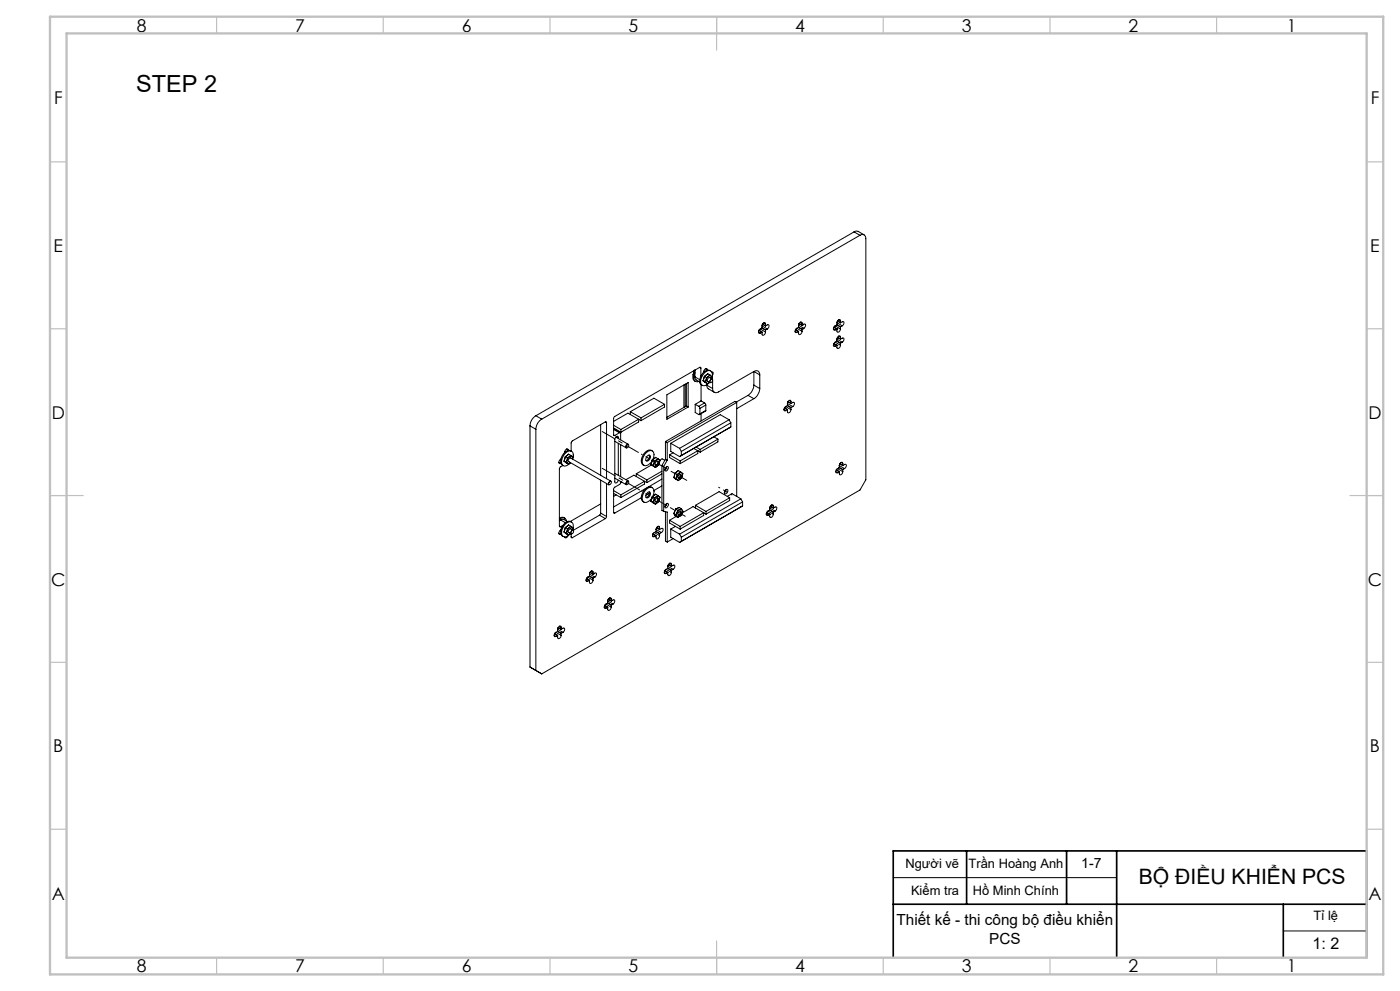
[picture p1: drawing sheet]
<svg xmlns="http://www.w3.org/2000/svg" width="420mm" height="297mm" viewBox="0 0 420 297" stroke-linecap="round" stroke-linejoin="round" font-family="sans-serif">
<defs><g id="words">
<text font-size="7.1" x="40.8" y="27.6">STEP 2</text>
<text font-size="6.3" x="341.6" y="265">BỘ ĐIỀU KHIỂN PCS</text>
<g font-size="5.3">
<text x="41" y="9.5">8</text>
<text x="88.5" y="9.5">7</text>
<text x="138.5" y="9.5">6</text>
<text x="188.5" y="9.5">5</text>
<text x="238.5" y="9.5">4</text>
<text x="288.5" y="9.5">3</text>
<text x="338.5" y="9.5">2</text>
<text x="386" y="9.5">1</text>
<text x="16.2" y="31.3">F</text>
<text x="411.2" y="31.3">F</text>
<text x="16.1" y="75.4">E</text>
<text x="411.1" y="75.4">E</text>
<text x="15.5" y="125.5">D</text>
<text x="410.5" y="125.5">D</text>
<text x="15.4" y="175.5">C</text>
<text x="410.4" y="175.5">C</text>
<text x="16" y="225.5">B</text>
<text x="411" y="225.5">B</text>
<text x="15.5" y="269.8">A</text>
<text x="410.5" y="269.8">A</text>
<text x="41" y="291.4">8</text>
<text x="88.5" y="291.4">7</text>
<text x="138.5" y="291.4">6</text>
<text x="188.5" y="291.4">5</text>
<text x="238.5" y="291.4">4</text>
<text x="288.5" y="291.4">3</text>
<text x="338.5" y="291.4">2</text>
<text x="386" y="291.4">1</text>
</g>
<text font-size="4.8" x="393.8" y="284.4">1: 2</text>
<g font-size="4.6">
<text x="269" y="277.4">Thiết kế - thi công bộ điều khiển</text>
<text x="296.8" y="282.9">PCS</text>
</g>
<text font-size="4.2" x="324.4" y="260.1">1-7</text>
<g font-size="3.9">
<text x="271.6" y="260.1">Người vẽ</text>
<text x="290.6" y="260.1">Trần Hoàng Anh</text>
<text x="273.3" y="268.2">Kiểm tra</text>
<text x="291.8" y="268.2">Hồ Minh Chính</text>
<text x="394.1" y="275.7">Tỉ lệ</text>
</g>
</g></defs>
<path d="M215.6 146l4 2.3" fill="none" stroke="#000" stroke-width=".3" stroke-dasharray="15.2 1.3 1.3 1.3" stroke-dashoffset="14.8"/>
<path d="M197.7 139.2l8.3 4.8" fill="none" stroke="#000" stroke-width=".3" stroke-dasharray="15.2 1.3 1.3 1.3" stroke-dashoffset="12.4"/>
<path d="M180.7 140.4l11.2 6.4" fill="none" stroke="#000" stroke-width=".3" stroke-dasharray="15.2 1.3 1.3 1.3" stroke-dashoffset="10.7"/>
<path d="M196.2 138.3l-3.8-2.2M196.2 149.3l-3.8-2.2" fill="none" stroke="#000" stroke-width=".3" stroke-dasharray="15.2 1.3 1.3 1.3" stroke-dashoffset="15"/>
<path d="M205.6 154.7l-7.9-4.5" fill="none" stroke="#000" stroke-width=".3" stroke-dasharray="15.2 1.3 1.3 1.3" stroke-dashoffset="12.6"/>
<path d="M180.7 129.3l10.8 6.3" fill="none" stroke="#000" stroke-width=".3" stroke-dasharray="15.2 1.3 1.3 1.3" stroke-dashoffset="10.9"/>
<g fill="none" stroke="#000" stroke-width=".3">
<path d="M256.2 69.5l.7-.3 .6 .2 1.7 1M256.2 69.5l1.8 1M256.2 69.5l-95.4 55.1M258 70.5a1.07 1.07 0 0 1 1.2-.1 1.07 1.07 0 0 1 .6 1.1v72.3l-1.8 3.1-95.5 55.1-3.5-2.1v-72.3M258 70.5l-95.5 55.1M227.5 99.5l.6 .3M227.8 98.8l-.1 .2 .9 .5M228.1 98.6l-.6 .9 .2 .4 .4-.1M228.1 98.6l1.6 .9M228.6 99.5v.1M228.6 98.3l-.5 .3M228.6 99.5l-.5 .3"/>
<path d="M228.6 98.3l1.1 .6M228.6 97.7v.6M228.6 97.7l1.6 .9M228.7 97.2l1 .5M228.8 97.2l-.2 .2M229.1 96.8l.6 .2M229.7 97.6l.7-.3 .3 .2-.1 .7-.4 .4M229.7 97l-.2-.3-.4 .1-.5 .9M229.7 99.5l-.2 .5-.6 .5-.3-.2v-.7M229.7 97v.6M229.7 98.9v.6M230.2 98.6l-.5 .3"/>
<path d="M238.5 99.3l.5 .3M238.8 98.6l-.1 .2M239 98.4l-.5 .9 .2 .4 .3-.1M239 98.4l1.6 .9M239.6 98.1h.1M239.5 99.3h.1M239.5 99.3l-.8-.5 .8 .5M239.5 98.1l-.5 .3M239.5 99.3l-.5 .3M239.5 98.1l1.1 .6M239.6 97.5v.6M239.6 97.5l1.6 .9"/>
<path d="M239.7 96.9l.9 .6M239.7 97l-.1 .2M240.1 96.6l.5 .3M240.6 98.7h.1M240.6 97.5l.7-.4 .4 .2v.4l-.5 .7M240.6 97.5h.1M240.6 96.9l-.1-.4-.4 .1-.5 .9M240.6 99.3l-.3 .8-.4 .2-.3-.1v-.9M240.6 96.9v.6M240.6 98.7v.6M241.2 98.4l-.6 .3M250 98.6l.5 .3"/>
<path d="M250.2 98.1l.9 .5M250.3 97.9l-.1 .2 .9 .5M250.5 97.6l-.5 1 .2 .3h.3M250.5 97.6l1.6 1M251.1 98.6h.1M251.1 98.6v.8l.3 .2 .4-.3 .3-.7M251.1 97.3v.1M251.1 96.7v.6M251.1 97.4l-.6 .2M251.1 98.6l-.6 .3M251.1 96.7l1.6 .9M251.1 97.4l1 .6"/>
<path d="M251.1 97.3l1.1 .7M251.1 96.4l.2-.2 .9 .5M251.6 95.8l.5 .3M252.1 96.7h.1M252.1 96.1l-.1-.3h-.4l-.5 .9M252.1 96.1v.6M252.1 98v.6M252.2 98h-.1M252.2 96.7l.7-.3 .3 .1-.2 .8-.3 .3M252.7 97.6l-.5 .4M200.1 118.3l6.3-3.7v7.4l-6.3 3.7zM205.2 115.4v6.7"/>
<path d="M205.6 115.1v6.8M205.9 114.9v6.8M207.9 112.4h.1M207.9 112.3v.1M208.3 111.1l-.3 1.1M208.3 111.1l.1 .1M208.3 111.1h.1M208.3 111.1l-.2 .8M208.5 110.9l-.2 .2M208.5 111.1l-.5 1a1.48 1.48 0 0 0 .6 2.2M208.5 111.7l-.2 .6a1.26 1.26 0 0 0-.1 1.5 1.26 1.26 0 0 0 1.5 .5M208.5 113l.2 .7 1.2 .8"/>
<path d="M208.5 110.9v2.1M208.5 113l1.4 .8M209.9 110.1h.2l.2 .2M209.9 110.1l-25.5 14.7-.3 .5v5M209.9 110.1l.4 .2M210.3 112.7l-.3 .6a1.5 1.5 0 0 0 .7 2.2M210.3 110.3v2.4M210.3 115.3v4.9M211 114.1h.1M211 114.1l1.3 .9M211 114.1l.6 .4M211.1 111.4h.1"/>
<path d="M211.1 111.2l.2 .1M211.3 112.8h.1M211.3 112.8l-.3 1.3M211.3 112.8l.6 .4M211.6 114.5l.7 .5M211.7 110.5l.5 .3M211.7 114.5l.6 .5M211.7 114.5h-.1M211.9 113.2h.1M211.9 113.2l-.3 1.3M212 115.4l.3 1 2 1.2M212 113.2l-.3 1.3"/>
<path d="M212 115.4l1.8 1M212 115.3v.1M212.2 110.8v-.2a.77 .77 0 0 0-.8 .1 .77 .77 0 0 0-.3 .8M212.2 110.8v.1M212.3 112l-1 .8M212.3 115l.6-.4-.6 .4M212.3 112h.1M212.3 115h.1M212.3 112l.7 .4M212.9 113.2l.8 .4a.74 .74 0 0 0-.7 1.1l-.7-.4M213 112.4l.6 .5M213 112.4l-1.1 .8"/>
<path d="M213 112.4v.1M213 112.5l-1 .7M213 112.5l.6 .5-.1 .5M213.1 113.3a.63 .63 0 0 0-.8 .2 .63 .63 0 0 0 .2 .9M213.2 111.2l-.3-.2a2.2 2.2 0 0 0-2.6 1.7M213.3 113.8l.2-.2a.55 .55 0 0 1 .2 .7 .55 .55 0 0 1-.7 .3zM213.5 111.5l.4 .1-.2 .9M213.6 112.9v.2M213.6 113a1.22 1.22 0 0 0-.2-1.7 1.22 1.22 0 0 0-1.7 .1 3.2 3.2 0 0 0-1.2 4 1.69 1.69 0 0 0 2.3-.8M213.6 113l-.1 .5M213.8 114.1v2.3M224.4 118.5l1.8 1"/>
<path d="M224.4 118.5l-3.5 2M226.2 111.3l-10.7 6.2a1.09 1.09 0 0 1-1.2 .1 1.09 1.09 0 0 1-.5-1.2M226.2 111.3a1.07 1.07 0 0 1 1.2-.1 1.07 1.07 0 0 1 .5 1.2M226.2 115.4a4.1 4.1 0 0 1-1.8 3.1M226.2 119.5l-5.2 3M226.2 111.3l1.7 1.1M226.2 115.4l1.7 1M226.2 111.3v4.1M227.9 116.4a3.9 3.9 0 0 1-1.7 3.1M227.9 112.4v4M250 103.5l.5 .3M250.2 103l.9 .5"/>
<path d="M250.3 102.8l-.1 .2 .9 .5M250.5 102.5l-.5 1 .2 .3h.3M250.5 102.5l1.6 1M251.1 103.5h.1M251.1 102.2v.1M251.1 101.6v.6M251.1 102.3l-.6 .2M251.1 103.5l-.6 .3M251.1 101.6l1.6 .9M251.1 102.3l1 .6M251.1 102.2l1.1 .7M251.2 101.1l1 .5"/>
<path d="M251.3 101.1l-.2 .2M251.6 100.7l.5 .3M252.1 103.5l-.3 .7-.4 .3-.3-.2v-.8M252.1 102.9h.1M252.1 101.6h.1M252.1 101l-.1-.3h-.4l-.5 .9M252.1 101v.6M252.1 102.9v.6M252.2 101.6l.7-.3 .3 .1-.2 .8-.3 .3M252.7 102.5l-.5 .4M159 127.6l1.8 1.1M160.8 124.6a3.7 3.7 0 0 0-1.8 3"/>
<path d="M160.8 124.6l1.7 1M160.8 128.7v72.2M162.5 125.6a3.7 3.7 0 0 0-1.7 3.1M167.6 138.6l.6 .3M168.2 137.6a.77 .77 0 0 0-.2 1.4l.2-.1M168.2 138.8v.1M168.9 139.5l-.8 .4-.3 .5v17.3M169.3 138.2l1.2 .9M169.3 138.2l.6 .4M169.6 136.9l-.3 1.3M169.6 136.9h.1M169.6 136.9l.7 .4"/>
<path d="M169.9 138.6h.1M169.9 138.6l.6 .5M169.9 134.6l.6 .3M170 138.6l.6 .5M170.3 137.3h.1M170.3 137.3l-.4 1.3M170.3 137.3l-.3 1.3M170.5 134.9l-.1-.2a.78 .78 0 0 0-1 .9M170.5 134.9v.1M170.6 136.1h.1M170.6 136.1l-1 .8M170.6 139.1l.5-.4-.5 .4"/>
<path d="M170.6 136.1l.6 .4M170.6 139.1h-.1M171.2 137.3l12.1 6.9a.76 .76 0 0 0-.7 1.1l-12-7M171.2 136.5l.7 .5M171.2 136.5l-.9 .8M171.2 136.5l.1 .1M171.3 136.6l-1 .7M171.3 136.6l.6 .5M171.4 137.3a.64 .64 0 0 0-.8 .3 .64 .64 0 0 0 .1 .8M171.5 135.3a2.26 2.26 0 0 0-3.1 1.8 1.67 1.67 0 0 0 .6 2.5M171.9 137a1.26 1.26 0 0 0-.4-1.7 1.26 1.26 0 0 0-1.7 .4 2.77 2.77 0 0 0-.8 3.9 1.77 1.77 0 0 0 2.1-.9M171.9 137.1l-.1 .5"/>
<path d="M171.9 137v.1M171.9 137.1v.1M180.2 127.2v15.2M181.6 126.4h.3l.1 .2M181.6 126.4l-10 5.8-.3 .5v2.5M181.6 126.4l.4 .2M182 126.6v16.9M184.1 128.5l.6 .4M184.1 130.3l.3 .2M184.1 128.4l.4 .3M184.1 127.5l2.2 1.2M184.1 128.3l2.2 1.2"/>
<path d="M184.7 131l3.8 2.2a.71 .71 0 0 0-.6 1l-3.5-1.9M185 130.8l.5 .3M185.5 131.1l-.2-.3h-.3l-.6 .9 .1 12.9 .5 .1 .5-.8M185.5 131.1v.3M185.5 132.9v9.5M185.8 129.7h.4v2.1M185.8 129.7l-1.7-1 .2-.1 1.8 1.1M185.8 129.7l-1.4 .8M186.2 133.3v9.6M186.3 128.7v.8M188.1 133.4l.3-.2a.54 .54 0 0 1 .1 .7 .54 .54 0 0 1-.6 .2zM189.1 123.4v.8"/>
<path d="M189.1 123.4l3.2 1.8M191.6 125.7l-3.2-1.9-4.3 2.5M191.6 125.7l-5.3 3M191.6 125.7v.8l-5.3 3M191.6 125.7l.7 .4M192.3 125.2v.9M194.2 136.7l.5-.3a.94 .94 0 0 1 .2 1.2 .94 .94 0 0 1-1.1 .4v-.6zM194.8 136.4a1.27 1.27 0 0 1-1 1.6M195.3 139.2l1.3 .9M195.3 139.2l.7 .4M195.3 139.2h.1M195.5 139.3l-4.6 2.7"/>
<path d="M195.7 137.9h.1M195.7 135.1a2.26 2.26 0 0 0-3.1 1.9 1.67 1.67 0 0 0 .6 2.4M195.7 137.9l-.4 1.3M195.7 137.9l.6 .4M195.8 137.8l.2-.4a1.41 1.41 0 0 0 .2-1.5 1.41 1.41 0 0 0-1.3-.8 3.4 3.4 0 0 0-2 4.1 1.61 1.61 0 0 0 2.4-.6l.3-.4M196 139.6h.1M196 139.6l.6 .5M196 139.6l.7 .4M196.3 138.3h.1M196.3 138.3l-.3 1.3M196.4 138.3l-.4 1.3M196.7 137.1l-1 .8"/>
<path d="M196.7 137.1l.6 .4M196.8 138.4l.4-.2a.63 .63 0 0 1 .2 .8 .63 .63 0 0 1-.8 .3zM197.3 138.2a.71 .71 0 0 1-.6 1.1M197.3 137.5l.7 .5M197.3 137.5l-1 .8M197.3 137.5h.1M197.3 137.5l-.9 .8M197.6 139.3l-.9 .7M197.6 139.3h.1M197.7 139.3l-1 .8M197.9 137.9l.7-.4 .9 .5M198 138l-.3 1.3"/>
<path d="M198 138l-.4 1.3M198 138h.1M198.6 139.5l.5 .3M198.6 139.5v13.5l.5 .3M199.1 139.8v13.5M199.4 121.2l-3.2-1.9-7.1 4.1M199.4 121.2l-7.1 4M199.4 121.2v.8l-7.1 4.1M199.6 132.3l.6 .3M199.6 137.7l.6 .2M199.6 132.3v5.4M199.6 137.7l-1 1.8"/>
<path d="M200 139.9l-.5 .9M200.2 137.9l-1.1 1.9M200.2 132.6v5.3M200.9 136.3v.8l3.1 1.9M200.9 136.3l3.1 1.8M201.2 132.9v2.4l2.7 1.5M201.2 132.9l2.7 1.5M201.9 135.7l-1 .6M203.9 134.4l.5 .9M204 138.1v.9M204.4 135.3v1.2l-.5 .3M205.2 122.1l-5.1 3"/>
<path d="M205.9 121.7l.5 .3M205.9 121.7l-.7 .4M208.1 134.4l1.2 .7M208.6 121.2v2.4l1.1 .7 .3-.3M208.6 121.2l1 .6M208.8 134l1.2 .7M209.3 135.1l-5.3 3M209.3 135.1v.8l-5.3 3.1M209.3 135.1l.7 .4M209.6 121.8l.4 .6M210 122.4v1.6M210 134.7v.8"/>
<path d="M210.3 124v2.1M210.3 120.2l-1.7 1M210.3 120.2l1.1 .6M211.4 120.8l.3 .6M211.4 120.8l-1.8 1M211.7 123l-1.8 1.2M211.7 121.4l-1.7 1M211.7 123l-1.7 1M211.7 121.4v1.6M214.1 130.9l1.3 .7M215.4 131.6v.8l-5.4 3.1M215.4 131.6l-5.4 3.1"/>
<path d="M218.7 125.8l-14.8 8.6M218.7 125.8l.6 .9M218.7 125.8l-2.6-1.5-14.9 8.6M219.3 126.7l-14.9 8.6M219.3 126.7v1.2M219.3 127.9l-15.4 8.9M219.3 127.9l-.6 .4M221 120.6l-20.8 12M221 120.6v28.2M221 120.6l-.5-.3-20.9 12M235.2 122.8l.5 .3M235.3 122.3l.9 .5"/>
<path d="M235.5 122.1l-.2 .2 .9 .5M235.7 121.8l-.5 1 .1 .3h.4M235.7 121.8l1.6 1M236.2 121.5v.1M236.2 122.8h.1M236.2 120.9v.6M236.2 121.6l-.5 .2M236.2 122.8l-.5 .3M236.2 120.9l1.6 .9M236.2 121.6l1.1 .6M236.2 121.5l1.1 .7M236.4 120.4l.9 .5"/>
<path d="M236.4 120.4l-.1 .2M236.7 120l.6 .3M237.3 122.2h.1M237.3 120.9h.1M237.3 120.3l-.2-.3h-.4l-.5 .9M237.3 122.8l-.3 .7-.4 .3-.3-.2-.1-.8M237.3 120.3v.6M237.3 122.2v.6M237.3 120.9l.7-.4 .3 .2-.1 .8-.4 .3M237.8 121.8l-.5 .4M251.8 139.5v.6M251.8 139.5l1.6 .9"/>
<path d="M252 139l-.2 .2M252.3 138.6l.5 .3M252.8 139.5h.1M252.8 138.9l-.1-.3h-.4l-.5 .9M252.8 139.5l-.8-.5 .9 .5M252.8 138.9v.6M252.9 139.5l.7-.4 .3 .2-.1 .7-.4 .4M167.6 159.8l.6 .3M167.8 155.7l.2-.1a1.1 1.1 0 0 1 1.2-.4 1.1 1.1 0 0 1 .7 1M167.8 155.3l.8-.3 .8 .3M167.8 157.7l.1 .2h.3M167.8 157.7l.4 .2"/>
<path d="M168 159l.2 .1M168.1 158.9l.1 .1M168.2 158.9l-.6 .9 .2 .4 .4-.1M168.2 155.8l.7-.2 1.3 .7M168.2 155.8l-.4 .2M168.2 155.8l1.4 .9M168.2 158.9h.1M168.9 157.4l-.7 .5M169.2 159.4l.1 .1M169.3 159.5l1.2 .8M169.3 159.5l.6 .3M169.6 158.1l-.3 1.4"/>
<path d="M169.6 158.1h.1M169.6 158.1l.7 .4M169.9 159.8h.1M169.9 159.8l.6 .5M170 159.8l.6 .5M170.3 158.5h.1M170.3 158.5l-.4 1.3M170.3 158.5l-.3 1.3M170.6 159.6l.7 .4M170.6 157.3l-1 .8M170.6 157.3l.6 .4M171.2 158.5l.7 .4"/>
<path d="M171.2 157.7l.7 .6M171.2 157.7l-.9 .8M171.2 157.7l.1 .1M171.3 157.8l-1 .7M171.3 157.8l.6 .5M171.3 159.9v1M171.4 158.6a.64 .64 0 0 0-.8 .2 .64 .64 0 0 0 .1 .9M171.5 156.5l-.3-.2a2.76 2.76 0 0 0-3 2.9 1.32 1.32 0 0 0 .8 1.6M171.7 159h.1a.54 .54 0 0 1 .2 .6 .54 .54 0 0 1-.7 .3zM171.9 158.3a1.22 1.22 0 0 0-.2-1.7 1.22 1.22 0 0 0-1.7 .1 3.2 3.2 0 0 0-1.2 4 1.74 1.74 0 0 0 2.3-.8M171.9 158.3l-.1 .5M171.9 158.3h.1"/>
<path d="M171.9 158.3v.1M171.9 158.9a.71 .71 0 0 0-.6 1.1M179.8 154.4l1.8 1M179.8 154.4l-7.9 4.6M180.2 153.8l-.4 .6M180.2 151l-9.1 5.3M180.2 153.8l1.8 1M180.2 143.9v9.9M181.6 155.4l-9.9 5.7M182 154.8l-.4 .6M182 144.9v9.9M182.8 144.4l.4-.2a.55 .55 0 0 1 .1 .7 .55 .55 0 0 1-.7 .3z"/>
<path d="M184.1 153.6l.3 .2M184.1 147l2.2 1.3M184.1 147.9l2.2 1.2M184.4 141.8l4.1 2.4a.72 .72 0 0 0-.6 1.1l-3.5-2M184.9 148.3l-.8 .5M186.2 144.3l-.1 .7-1.7 1-.3 .5v7.1M186.3 148.3v.8M186.5 144.5l-.3 .2M187.8 143.8l2.4-1.4 3.2 1.8M188.1 144.4l.3-.2a.53 .53 0 0 1 .1 .7 .53 .53 0 0 1-.6 .2zM190.9 142l3.2 1.8M190.9 142v.8"/>
<path d="M192.4 149.2l-8 4.6M193.4 144.2l-7.1 4.1M193.4 144.2v.9l-7.1 4M193.4 144.2l.7 .4M193.9 146.3l-9.8 5.6M194.1 143.8v.8M194.4 147.5h.5a1.15 1.15 0 0 1-1 1.7l-.1-.8zM194.8 147.4v.3M194.8 147.7l-.1 .7-.9 .7M194.8 147.8l-1 .6M195.3 150.2l1.3 .9M195.3 150.2l.7 .4"/>
<path d="M195.7 148.9h.1M195.7 146.2a2.26 2.26 0 0 0-3.1 1.8 1.69 1.69 0 0 0 .6 2.5M195.7 148.9l-.4 1.3M195.7 148.9l.6 .4M195.8 148.8l.2-.4a1.43 1.43 0 0 0 .2-1.5 1.43 1.43 0 0 0-1.3-.8 3.4 3.4 0 0 0-2 4.1 1.59 1.59 0 0 0 2.4-.6l.3-.4M196 150.6h.1M196 150.6l.6 .5M196 159.8l-.1 .3 .9 .4M196 150.6l.7 .5M196.3 159.6l-.5 .9 .1 .4 .4-.1M196.3 159.6l1.6 .9M196.3 149.3h.1"/>
<path d="M196.3 149.3l-.3 1.3M196.4 149.3l-.4 1.3M196.7 140l-.1 .1M196.7 151.1h-.1M196.7 148.1l-1 .8M196.7 148.1l.6 .4M196.8 159.3l-.5 .3M196.8 159.3l1.1 .6M196.8 149.4l.4-.2a.63 .63 0 0 1 .2 .8 .63 .63 0 0 1-.8 .3zM196.8 159.3h.1M196.8 158.7v.6M196.8 158.7l1.6 .9"/>
<path d="M196.8 158.4l.2-.2 .9 .5M197.3 149.3a.71 .71 0 0 1-.6 1.1M197.3 148.5l.7 .5M197.3 148.5v.1M197.3 148.5l-1 .8M197.3 148.6l-.9 .7M197.3 148.6l.7 .4M197.3 157.8l.6 .3M197.6 150.3l-.9 .8M197.6 150.3h.1M197.7 150.3l-1 .8M197.9 158.7l.7-.4 .3 .2-.1 .7-.4 .4"/>
<path d="M197.9 158.1l-.2-.4-.4 .1-.5 .9M197.9 158.1v.6M197.9 159.9v.6M197.9 159.9h.1M198 149l-.3 1.3M198 149h.1M198.4 159.6l-.5 .3M198.6 141.2l-4.5 2.6M198.6 142l-4.5 2.6M198.6 145.6l-2.4 1.4M198.6 143.6l-4.2 2.4M199.1 153.3l1.1 .2v9"/>
<path d="M199.6 153.3v8.8l.6 .4M199.7 140.5l-.2 .2M199.8 140l.4-.2a.69 .69 0 0 1 .2 .9 .69 .69 0 0 1-.9 .3zM199.8 151.1l.4-.3a.7 .7 0 0 1 .1 .9 .7 .7 0 0 1-.8 .3zM200 150.9l-.5 .9M200.9 155.9v.8l3.1 1.9M200.9 155.9l3.1 1.9M201.2 158.6v2.4l2.7 1.6M201.2 158.6l2.7 1.5M202.1 153.9l.5 .8M202.1 153.9h.1M202.2 143.1h.1"/>
<path d="M202.2 143.1l.6 .5M202.2 143.1l.6 .4M202.2 143.1l1.3 .9M202.2 153.9l.6 .4M202.2 153.9l.4 .8M202.5 141.8l-.3 1.3M202.5 141.8h.1M202.5 141.8l.7 .4M202.6 154.7h.1M202.6 157.8l-1.4 .8M202.6 154.7l.7 .3M202.7 152.6l-.6 1.3"/>
<path d="M202.7 152.6h.1M202.7 152.6l.6 .4M202.7 152.6l-.5 1.3M202.8 154.8l-1.9 1.1M202.8 143.5h.1M202.8 143.5l.7 .5M202.8 154.3h.1M202.8 154.3l.5 .7M202.9 143.5l.6 .5M202.9 154.3l.4 .7M203.2 142.2h.1M203.2 142.2l-.4 1.3"/>
<path d="M203.2 142.2l-.3 1.3M203.3 153h.1M203.3 153l-.5 1.3M203.3 155h.1M203.4 153l-.5 1.3M203.5 141h.1M203.5 141l-1 .8M203.5 141l.7 .4M203.5 144h.1M203.6 153.5l.3-.3a.63 .63 0 0 1 .4 .7 .63 .63 0 0 1-.7 .5l-.2-.2zM203.7 142.3l.3-.2a.63 .63 0 0 1 .2 .8 .63 .63 0 0 1-.8 .3zM203.7 152.1l-1 .5"/>
<path d="M203.7 152.1h.1M203.7 152.1l.7 .3M204 157.8v.8M204.1 142.2a.71 .71 0 0 1-.6 1.1M204.1 153.2a.69 .69 0 0 1-.6 1.1M204.2 141.4l-1 .8M204.2 141.4v.1M204.2 141.4l.6 .6M204.2 141.5l-1 .7M204.2 141.5l.6 .5M204.3 154.5h.1M204.3 154.5l-1 .5"/>
<path d="M204.4 152.4l.5 .8M204.4 152.4v.1M204.4 152.4l-1.1 .6M204.4 152.5l-1 .5M204.4 152.5l.4 .7M204.5 143.2l-1 .8M204.5 143.2v.1M204.5 143.3l-1 .7M204.8 142l-.3 1.3M204.8 142l-.3 1.2M204.9 153.2l-.6 1.3M204.9 153.2h-.1"/>
<path d="M208.6 151.4v.9M208.6 151.4l3.2 1.9M211.1 153.7l-3.2-1.9-3.3 1.9M211.1 153.7l-7.1 4.1M211.1 153.7v.8l-7.1 4.1M211.1 153.7l.7 .4M211.8 153.3v.8M217.6 146.9l.5-.3a.73 .73 0 0 1 .1 1 .73 .73 0 0 1-.9 .3zM217.8 146.7l-.5 1M218.2 148.8l1.4-.8 2.6 1.5M218.9 149.2l-3.2-1.8-7.1 4M218.9 149.2l-7.1 4.1"/>
<path d="M218.9 149.2v.8l-7.1 4.1M222.2 149.5l-18.3 10.6M222.2 149.5l.6 .9M222.8 150.4l-18.4 10.6M222.8 151.6l-18.9 11M222.8 150.4v1.2M222.8 151.6l-.6 .3M229.9 154.1l.5 .3M230.2 153.4l-.2 .2 .9 .5M230.4 153.2l-.5 .9 .1 .3h.4M230.4 153.2l1.6 .9M230.9 152.9h.1"/>
<path d="M230.9 154.1h.1M230.9 152.3v.6M230.9 152.9l-.5 .3M230.9 154.1l-.5 .3M230.9 152.3l1.6 .9M230.9 152.9l1.1 .6M231.1 151.7l.9 .6M231.1 151.8l-.1 .2M231.5 151.3l.5 .4M232 152.3l.7-.4 .3 .1-.1 .8-.4 .4M232 151.7l-.2-.4h-.3l-.6 1M232 154.1l-.3 .8-.5 .2-.2-.2-.1-.8"/>
<path d="M232 151.7v.6M232 153.5v.6M232 153.5h.1M232.5 153.2l-.5 .3M250.7 141.4l.5 .3M250.9 140.8l.9 .6M251 140.6l-.1 .3M251.2 140.4l-.5 1 .2 .3h.3M251.2 140.4l1.6 1M251.8 140.1v.1M251.8 141.4h.1M251.8 140.2l-.6 .2"/>
<path d="M251.8 141.4l-.6 .3M251.8 140.2l1 .6M251.8 140.1l1.1 .6M252.8 141.4l-.1 .5-.6 .4-.3-.1v-.8M252.8 140.8v.6M252.9 140.7l-.1 .1M253.4 140.4l-.5 .3M168.2 160.1h.1M170.4 160.6l-.6 .6-.4-.3M170.6 160.3l.5-.4-.5 .4M170.6 160.3h-.1M171.3 160.9l.4 .2"/>
<path d="M175.8 173.9l.5 .3M175.9 173.4l.9 .5M176.1 173.2l-.1 .2M176.3 173l-.5 .9 .1 .3h.4M176.3 173l1.6 .9M176.8 173.9h.1M176.8 172.7l-.5 .3M176.8 173.9l-.5 .3M176.8 172.7l1.1 .6M176.8 172.6v.1M176.8 172v.6M176.8 172l1.6 1"/>
<path d="M176.8 172.6l1.1 .7M176.9 171.8l.1-.2 .9 .4M177.4 171.1l.5 .3M177.9 173.9l-.3 .8-.4 .2-.3-.2-.1-.8M177.9 172l.7-.3 .3 .1v.5l-.5 .7M177.9 172h.1M177.9 171.4l-.2-.3h-.3l-.6 .9M177.9 171.4v.6M177.9 173.3v.6M178.4 173l-.5 .3M182.5 179.6l-.1 .2M182.8 179.2l.6 .3"/>
<path d="M183.4 179.5l-.2-.3h-.4l-.5 .9M183.4 179.5v.6M195.8 160.5l.5 .3M196.8 160.5h.1M196.8 160.5l-.5 .3M197.9 160.5l-.3 .8-.5 .2-.3-.1v-.9M199.3 171.6l.5 .3M199.4 171l.9 .6M199.4 171.1l.9 .5M199.6 170.8l-.1 .3M199.8 170.6l-.5 1 .2 .3h.3M199.8 170.6l1.6 1"/>
<path d="M200.3 171.6l.1 .8 .3 .1 .6-.4 .1-.5M200.3 170.3v.1M200.3 169.7v.6M200.3 170.4l-.5 .2M200.3 171.6l-.5 .3M200.3 169.7l1.6 .9M200.3 170.4l1.1 .6M200.3 170.3l1.1 .6M200.5 169.2l.9 .5M200.6 169.2l-.2 .2M200.9 168.8l.5 .3M201.4 169.7l.7-.4 .3 .2-.1 .7-.4 .4"/>
<path d="M201.4 169.1l-.1-.3h-.4l-.6 .9M201.4 169.1v.6M201.4 171v.6M201.4 170.9v.1M201.9 161.4l-1.7 1.1M201.9 170.6l-.5 .3M203.9 160.1l.5 .9M204.4 161v1.2l-.5 .4M166.2 190.4l.6 .3M166.4 189.9l.9 .5M166.5 189.7l-.1 .2M166.8 189.5l-.6 .9 .2 .4 .4-.1"/>
<path d="M166.8 189.5l1.5 .9M167.3 190.4v.1M167.3 189.2h.1M167.3 188.6v.6M167.3 189.2l-.5 .3M167.3 190.4l-.5 .3M167.3 188.6l1.6 .9M167.3 189.2l1 .6M167.5 188.1l-.1 .2M167.8 187.7l.5 .3M168.3 190.4l-.1 .6-.6 .4-.3-.2v-.7M168.3 188.6h.1"/>
<path d="M168.3 188l-.1-.4-.4 .1-.5 .9M168.3 188.6l-.8-.5 .8 .5M168.3 188v.6M168.3 189.8v.6M168.4 189.8h-.1M168.4 188.6l.7-.4 .3 .2-.1 .7-.4 .4M168.9 189.5l-.5 .3M181.3 182l.5 .3M181.4 181.4l.9 .6M181.6 181.2l-.2 .3 .9 .5M181.8 181l-.5 1 .1 .3h.4M181.8 181l1.6 1"/>
<path d="M182.3 182l.1 .8 .2 .1 .6-.4 .2-.5M182.3 180.7v.1M182.3 180.1v.6M182.3 180.8l-.5 .2M182.3 182l-.5 .3M182.3 180.1l1.6 .9M182.3 180.8l1.1 .6M183.4 180.1h.1M183.4 180.1l-.9-.5 .9 .5M183.4 181.4v.6M183.4 181.3v.1M183.4 180.1l.7-.4 .3 .2-.1 .8-.4 .3"/>
<path d="M183.9 181l-.5 .3M268 263h67M385 279h25"/>
</g>
<path d="M290 255v16M320 255v16M335 255v32M268 271h142M385 271v16M268 287v-32h142v32" fill="none" stroke="#000" stroke-width=".5"/>
<path d="M266.7 287h143.3" fill="none" stroke="#c0c0c0" stroke-width=".3"/>
<g fill="none" stroke="#c0c0c0" stroke-width=".35">
<path d="M65 5v5M115 5v5M165 5v5M215 5v10M265 5v5M315 5v5M365 5v5M15 48.5h5M410 48.5h5M15 98.5h5M410 98.5h5M15 148.5h10"/>
<path d="M405 148.5h10M15 198.5h5M410 198.5h5M15 248.5h5M410 248.5h5M65 287v5M115 287v5M165 287v5M215 282v10M265 287v5M315 287v5M365 287v5"/>
</g>
<path d="M15 5h400v287h-400zM20 10h390v277h-390z" fill="none" stroke="#c0c0c0" stroke-width=".7"/>
<use href="#words"/>
</svg>
